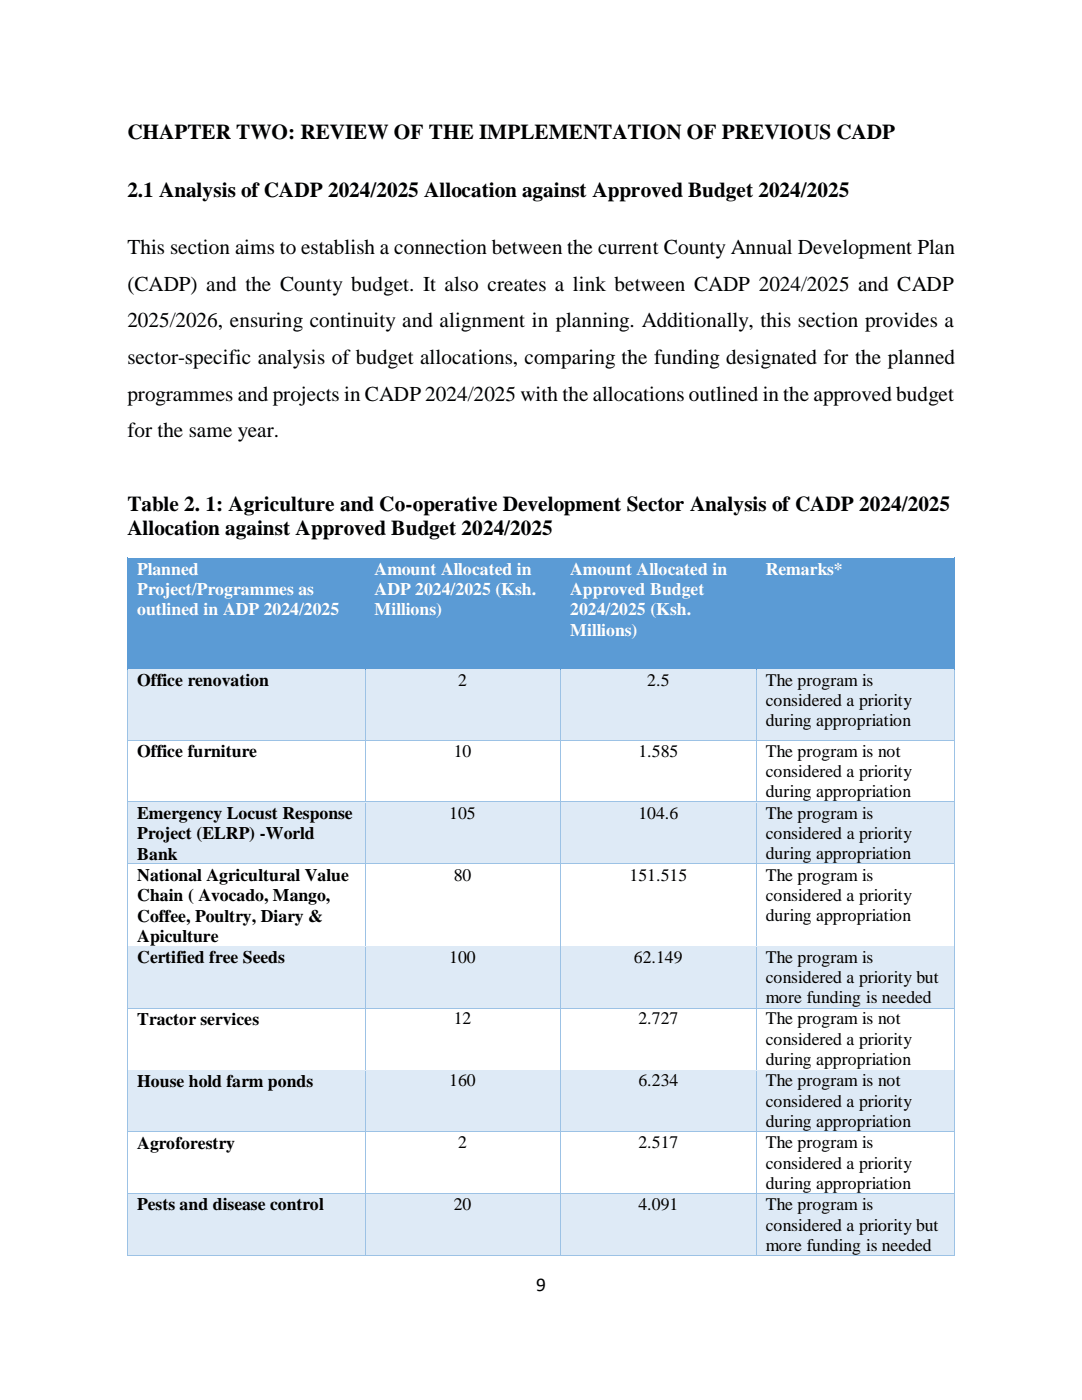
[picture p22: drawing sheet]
<svg xmlns="http://www.w3.org/2000/svg" width="216mm" height="279mm" viewBox="0 0 216 279" stroke-linecap="round" stroke-linejoin="round" font-family="sans-serif">
<defs><g id="words">
<g font-size="4.2">
<text x="25.4" y="27.8">CHAPTER TWO: REVIEW OF THE IMPLEMENTATION OF PREVIOUS CADP</text>
<text x="25.4" y="39.3">2.1 Analysis of CADP 2024/2025 Allocation against Approved Budget 2024/2025</text>
<text x="25.4" y="50.7">This section aims to establish a connection between the current County Annual Development Plan</text>
<text x="25.4" y="58.1">(CADP) and the County budget. It also creates a link between CADP 2024/2025 and CADP</text>
<text x="25.4" y="65.4">2025/2026, ensuring continuity and alignment in planning. Additionally, this section provides a</text>
<text x="25.4" y="72.7">sector-specific analysis of budget allocations, comparing the funding designated for the planned</text>
<text x="25.4" y="80">programmes and projects in CADP 2024/2025 with the allocations outlined in the approved budget</text>
<text x="25.4" y="87.3">for the same year.</text>
<text x="25.4" y="101.9">Table 2. 1: Agriculture and Co-operative Development Sector Analysis of CADP 2024/2025</text>
<text x="25.4" y="106.8">Allocation against Approved Budget 2024/2025</text>
</g>
<text font-size="3.9" x="107" y="257.7">9</text>
<g font-size="3.5" fill="#fff">
<text x="27.4" y="114.7">Planned</text>
<text x="27.4" y="118.8">Project/Programmes as</text>
<text x="74.7" y="114.7">Amount Allocated in</text>
<text x="74.7" y="118.8">ADP 2024/2025 (Ksh.</text>
<text x="113.8" y="114.7">Amount Allocated in</text>
<text x="113.8" y="118.8">Approved Budget</text>
<text x="152.8" y="114.7">Remarks*</text>
<text x="27.4" y="122.8">outlined in ADP 2024/2025</text>
<text x="74.7" y="122.8">Millions)</text>
<text x="113.8" y="122.8">2024/2025 (Ksh.</text>
<text x="113.8" y="126.9">Millions)</text>
</g>
<g font-size="3.5">
<text x="27.4" y="136.9">Office renovation</text>
<text x="91.4" y="136.8">2</text>
<text x="129.2" y="136.8">2.5</text>
<text x="152.8" y="136.8">The program is</text>
<text x="152.8" y="140.9">considered a priority</text>
<text x="152.8" y="145">during appropriation</text>
<text x="27.4" y="151.1">Office furniture</text>
<text x="90.5" y="151">10</text>
<text x="127.4" y="151">1.585</text>
<text x="152.8" y="151">The program is not</text>
<text x="152.8" y="155">considered a priority</text>
<text x="152.8" y="159.1">during appropriation</text>
<text x="27.4" y="163.4">Emergency Locust Response</text>
<text x="27.4" y="167.5">Project (ELRP) -World</text>
<text x="89.6" y="163.4">105</text>
<text x="127.4" y="163.4">104.6</text>
<text x="152.8" y="163.4">The program is</text>
<text x="152.8" y="167.4">considered a priority</text>
<text x="27.4" y="171.6">Bank</text>
<text x="152.8" y="171.5">during appropriation</text>
<text x="27.4" y="175.8">National Agricultural Value</text>
<text x="27.4" y="179.8">Chain ( Avocado, Mango,</text>
<text x="90.5" y="175.7">80</text>
<text x="125.6" y="175.7">151.515</text>
<text x="152.8" y="175.7">The program is</text>
<text x="152.8" y="179.7">considered a priority</text>
<text x="27.4" y="183.9">Coffee, Poultry, Diary &amp;</text>
<text x="152.8" y="183.8">during appropriation</text>
<text x="27.4" y="187.9">Apiculture</text>
<text x="27.4" y="192.2">Certified free Seeds</text>
<text x="89.6" y="192.1">100</text>
<text x="126.5" y="192.1">62.149</text>
<text x="152.8" y="192.1">The program is</text>
<text x="152.8" y="196.2">considered a priority but</text>
<text x="152.8" y="200.2">more funding is needed</text>
<text x="27.4" y="204.5">Tractor services</text>
<text x="90.5" y="204.5">12</text>
<text x="127.4" y="204.5">2.727</text>
<text x="152.8" y="204.5">The program is not</text>
<text x="152.8" y="208.5">considered a priority</text>
<text x="152.8" y="212.6">during appropriation</text>
<text x="27.4" y="216.9">House hold farm ponds</text>
<text x="89.6" y="216.8">160</text>
<text x="127.4" y="216.8">6.234</text>
<text x="152.8" y="216.8">The program is not</text>
<text x="152.8" y="220.9">considered a priority</text>
<text x="152.8" y="224.9">during appropriation</text>
<text x="27.4" y="229.2">Agroforestry</text>
<text x="91.4" y="229.1">2</text>
<text x="127.4" y="229.1">2.517</text>
<text x="152.8" y="229.1">The program is</text>
<text x="152.8" y="233.2">considered a priority</text>
<text x="152.8" y="237.3">during appropriation</text>
<text x="27.4" y="241.6">Pests and disease control</text>
<text x="90.5" y="241.5">20</text>
<text x="127.4" y="241.5">4.091</text>
<text x="152.8" y="241.5">The program is</text>
<text x="152.8" y="245.6">considered a priority but</text>
<text x="152.8" y="249.6">more funding is needed</text>
</g>
</g></defs>
<g fill="#5b9bd5">
<path d="M25.6 111.4h1.8v12.2h-1.8z" fill-rule="evenodd"/>
<path d="M70.9 111.4h1.9v12.2h-1.9z" fill-rule="evenodd"/>
<path d="M25.6 123.6h47.2v9.9h-47.2z" fill-rule="evenodd"/>
<path d="M27.4 111.4h43.5v4.1h-43.5z" fill-rule="evenodd"/>
<path d="M27.4 115.5h43.5v4h-43.5z" fill-rule="evenodd"/>
<path d="M27.4 119.5h43.5v4.1h-43.5z" fill-rule="evenodd"/>
<path d="M72.8 111.4h1.9v12.2h-1.9z" fill-rule="evenodd"/>
<path d="M110 111.4h1.9v12.2h-1.9z" fill-rule="evenodd"/>
<path d="M72.8 123.6h39.1v9.9h-39.1z" fill-rule="evenodd"/>
<path d="M74.7 111.4h35.3v4.1h-35.3z" fill-rule="evenodd"/>
<path d="M74.7 115.5h35.3v4h-35.3z" fill-rule="evenodd"/>
<path d="M74.7 119.5h35.3v4.1h-35.3z" fill-rule="evenodd"/>
<path d="M111.9 111.4h1.9v16.3h-1.9z" fill-rule="evenodd"/>
<path d="M149 111.4h1.9v16.3h-1.9z" fill-rule="evenodd"/>
<path d="M111.9 127.7h39v5.8h-39z" fill-rule="evenodd"/>
<path d="M113.8 111.4h35.2v4.1h-35.2z" fill-rule="evenodd"/>
<path d="M113.8 115.5h35.2v4h-35.2z" fill-rule="evenodd"/>
<path d="M113.8 119.5h35.2v4.1h-35.2z" fill-rule="evenodd"/>
<path d="M113.8 123.6h35.2v4.1h-35.2z" fill-rule="evenodd"/>
<path d="M150.9 111.4h1.9v4.1h-1.9z" fill-rule="evenodd"/>
<path d="M188.6 111.4h1.8v4.1h-1.8z" fill-rule="evenodd"/>
<path d="M150.9 115.5h39.5v18h-39.5z" fill-rule="evenodd"/>
<path d="M152.8 111.4h35.8v4.1h-35.8z" fill-rule="evenodd"/>
<path d="M25.4 111.3h.1v.2h-.1z" fill-rule="evenodd"/>
<path d="M25.4 111.3h.1v.1h-.1z" fill-rule="evenodd"/>
</g>
<path d="M25.5 111.4h47.3M25.5 111.5h47.3" fill="none" stroke="#5b9bd5" stroke-width=".2"/>
<g fill="#5b9bd5">
<path d="M72.8 111.4l.2 .1z" fill-rule="evenodd"/>
<path d="M72.8 111.3h.2v.1h-.2z" fill-rule="evenodd"/>
</g>
<path d="M73 111.4h38.9M73 111.5h38.9" fill="none" stroke="#5b9bd5" stroke-width=".2"/>
<g fill="#5b9bd5">
<path d="M111.9 111.4l.1 .1z" fill-rule="evenodd"/>
<path d="M111.9 111.3h.1v.1h-.1z" fill-rule="evenodd"/>
</g>
<path d="M112 111.4h38.9M112 111.5h38.9" fill="none" stroke="#5b9bd5" stroke-width=".2"/>
<g fill="#5b9bd5">
<path d="M150.9 111.4l.1 .1z" fill-rule="evenodd"/>
<path d="M150.9 111.3h.1v.1h-.1z" fill-rule="evenodd"/>
</g>
<path d="M151 111.4h39.4M151 111.5h39.4" fill="none" stroke="#5b9bd5" stroke-width=".2"/>
<g fill="#5b9bd5">
<path d="M190.4 111.3h.2v.2h-.2z" fill-rule="evenodd"/>
<path d="M190.4 111.3h.2v.1h-.2z" fill-rule="evenodd"/>
</g>
<path d="M25.5 111.5v22M190.5 111.5v22" fill="none" stroke="#5b9bd5" stroke-width=".2"/>
<g fill="#deeaf6">
<path d="M25.6 133.7h1.8v4h-1.8z" fill-rule="evenodd"/>
<path d="M70.9 133.7h1.9v4h-1.9z" fill-rule="evenodd"/>
<path d="M25.6 137.7h47.2v9.9h-47.2z" fill-rule="evenodd"/>
<path d="M27.4 133.7h43.5v4h-43.5z" fill-rule="evenodd"/>
<path d="M72.9 133.7h1.8v8.1h-1.8z" fill-rule="evenodd"/>
<path d="M110 133.7h1.7v8.1h-1.7z" fill-rule="evenodd"/>
<path d="M72.9 141.8h38.8v5.8h-38.8z" fill-rule="evenodd"/>
<path d="M74.7 133.7h35.3v4h-35.3z" fill-rule="evenodd"/>
<path d="M74.7 137.7h35.3v4.1h-35.3z" fill-rule="evenodd"/>
<path d="M111.9 133.7h1.9v4h-1.9z" fill-rule="evenodd"/>
<path d="M149 133.7h1.8v4h-1.8z" fill-rule="evenodd"/>
<path d="M111.9 137.7h38.9v9.9h-38.9z" fill-rule="evenodd"/>
<path d="M113.8 133.7h35.2v4h-35.2z" fill-rule="evenodd"/>
<path d="M151 133.7h1.8v12.1h-1.8z" fill-rule="evenodd"/>
<path d="M188.6 133.7h1.8v12.1h-1.8z" fill-rule="evenodd"/>
<path d="M151 145.8h39.4v1.8h-39.4z" fill-rule="evenodd"/>
<path d="M152.8 133.7h35.8v4h-35.8z" fill-rule="evenodd"/>
<path d="M152.8 137.7h35.8v4.1h-35.8z" fill-rule="evenodd"/>
<path d="M152.8 141.8h35.8v4h-35.8z" fill-rule="evenodd"/>
</g>
<path d="M25.4 133.5h.1v.2h-.1z" fill-rule="evenodd" fill="#5b9bd5"/>
<path d="M25.5 133.5h47.3" fill="none" stroke="#5b9bd5" stroke-width=".2"/>
<path d="M25.5 133.6h47.3" fill="none" stroke="#deeaf6" stroke-width=".2"/>
<path d="M72.8 133.6l.1 .1z" fill-rule="evenodd" fill="#9cc2e5"/>
<path d="M72.8 133.5h.1v.1h-.1z" fill-rule="evenodd" fill="#5b9bd5"/>
<path d="M72.9 133.6l.2 .1z" fill-rule="evenodd" fill="#deeaf6"/>
<path d="M72.9 133.5h.2v.1h-.2z" fill-rule="evenodd" fill="#5b9bd5"/>
<path d="M73.1 133.5h38.7" fill="none" stroke="#5b9bd5" stroke-width=".2"/>
<path d="M73.1 133.6h38.7" fill="none" stroke="#deeaf6" stroke-width=".2"/>
<path d="M111.8 133.6l.1 .1z" fill-rule="evenodd" fill="#9cc2e5"/>
<path d="M111.8 133.5h.1v.1h-.1z" fill-rule="evenodd" fill="#5b9bd5"/>
<path d="M111.9 133.6l.2 .1z" fill-rule="evenodd" fill="#deeaf6"/>
<path d="M111.9 133.5h.2v.1h-.2z" fill-rule="evenodd" fill="#5b9bd5"/>
<path d="M112.1 133.5h38.7" fill="none" stroke="#5b9bd5" stroke-width=".2"/>
<path d="M112.1 133.6h38.7" fill="none" stroke="#deeaf6" stroke-width=".2"/>
<path d="M150.8 133.6l.2 .1z" fill-rule="evenodd" fill="#9cc2e5"/>
<path d="M150.8 133.5h.2v.1h-.2z" fill-rule="evenodd" fill="#5b9bd5"/>
<path d="M151 133.6l.1 .1z" fill-rule="evenodd" fill="#deeaf6"/>
<path d="M151 133.5h.1v.1h-.1z" fill-rule="evenodd" fill="#5b9bd5"/>
<path d="M151.1 133.5h39.3" fill="none" stroke="#5b9bd5" stroke-width=".2"/>
<path d="M151.1 133.6h39.3" fill="none" stroke="#deeaf6" stroke-width=".2"/>
<path d="M190.4 133.5h.2v.2h-.2z" fill-rule="evenodd" fill="#5b9bd5"/>
<path d="M25.5 133.7v13.9M72.8 133.7v13.9M111.9 133.7v13.9M150.9 133.7v13.9M190.5 133.7v13.9" fill="none" stroke="#9cc2e5" stroke-width=".2"/>
<path d="M25.4 147.6h.1v.2h-.1z" fill-rule="evenodd" fill="#9cc2e5"/>
<path d="M25.5 147.7h47.3" fill="none" stroke="#9cc2e5" stroke-width=".2"/>
<path d="M72.8 147.6h.1v.2h-.1z" fill-rule="evenodd" fill="#9cc2e5"/>
<path d="M72.9 147.7h38.9" fill="none" stroke="#9cc2e5" stroke-width=".2"/>
<path d="M111.8 147.6h.1v.2h-.1z" fill-rule="evenodd" fill="#9cc2e5"/>
<path d="M111.9 147.7h38.9" fill="none" stroke="#9cc2e5" stroke-width=".2"/>
<path d="M150.8 147.6h.2v.2h-.2z" fill-rule="evenodd" fill="#9cc2e5"/>
<path d="M151 147.7h39.4" fill="none" stroke="#9cc2e5" stroke-width=".2"/>
<path d="M190.4 147.6h.2v.2h-.2z" fill-rule="evenodd" fill="#9cc2e5"/>
<path d="M25.5 147.8v12.2M72.8 147.8v12.2M111.9 147.8v12.2M150.9 147.8v12.2M190.5 147.8v12.2" fill="none" stroke="#9cc2e5" stroke-width=".2"/>
<g fill="#deeaf6">
<path d="M25.6 160.2h1.8v12.1h-1.8z" fill-rule="evenodd"/>
<path d="M70.9 160.2h1.9v12.1h-1.9z" fill-rule="evenodd"/>
<path d="M27.4 160.2h43.5v4h-43.5z" fill-rule="evenodd"/>
<path d="M27.4 164.2h43.5v4.1h-43.5z" fill-rule="evenodd"/>
<path d="M27.4 168.3h43.5v4h-43.5z" fill-rule="evenodd"/>
<path d="M72.9 160.2h1.8v4h-1.8z" fill-rule="evenodd"/>
<path d="M110 160.2h1.7v4h-1.7z" fill-rule="evenodd"/>
<path d="M72.9 164.2h38.8v8.1h-38.8z" fill-rule="evenodd"/>
<path d="M74.7 160.2h35.3v4h-35.3z" fill-rule="evenodd"/>
<path d="M111.9 160.2h1.9v4h-1.9z" fill-rule="evenodd"/>
<path d="M149 160.2h1.8v4h-1.8z" fill-rule="evenodd"/>
<path d="M111.9 164.2h38.9v8.1h-38.9z" fill-rule="evenodd"/>
<path d="M113.8 160.2h35.2v4h-35.2z" fill-rule="evenodd"/>
<path d="M151 160.2h1.8v12.1h-1.8z" fill-rule="evenodd"/>
<path d="M188.6 160.2h1.8v12.1h-1.8z" fill-rule="evenodd"/>
<path d="M152.8 160.2h35.8v4h-35.8z" fill-rule="evenodd"/>
<path d="M152.8 164.2h35.8v4.1h-35.8z" fill-rule="evenodd"/>
<path d="M152.8 168.3h35.8v4h-35.8z" fill-rule="evenodd"/>
</g>
<path d="M25.4 160h.1v.2h-.1z" fill-rule="evenodd" fill="#9cc2e5"/>
<path d="M25.5 160.1h47.3" fill="none" stroke="#9cc2e5" stroke-width=".2"/>
<path d="M25.5 160.2h47.3" fill="none" stroke="#deeaf6" stroke-width=".2"/>
<path d="M72.8 160h.1v.2h-.1z" fill-rule="evenodd" fill="#9cc2e5"/>
<path d="M72.9 160.1h38.9" fill="none" stroke="#9cc2e5" stroke-width=".2"/>
<path d="M72.9 160.2h38.9" fill="none" stroke="#deeaf6" stroke-width=".2"/>
<path d="M111.8 160h.1v.2h-.1z" fill-rule="evenodd" fill="#9cc2e5"/>
<path d="M111.9 160.1h38.9" fill="none" stroke="#9cc2e5" stroke-width=".2"/>
<path d="M111.9 160.2h38.9" fill="none" stroke="#deeaf6" stroke-width=".2"/>
<path d="M150.8 160h.2v.2h-.2z" fill-rule="evenodd" fill="#9cc2e5"/>
<path d="M151 160.1h39.4" fill="none" stroke="#9cc2e5" stroke-width=".2"/>
<path d="M151 160.2h39.4" fill="none" stroke="#deeaf6" stroke-width=".2"/>
<path d="M190.4 160h.2v.2h-.2z" fill-rule="evenodd" fill="#9cc2e5"/>
<path d="M25.5 160.2v12.1M72.8 160.2v12.1M111.9 160.2v12.1M150.9 160.2v12.1M190.5 160.2v12.1" fill="none" stroke="#9cc2e5" stroke-width=".2"/>
<path d="M25.4 172.3h.1v.3h-.1z" fill-rule="evenodd" fill="#9cc2e5"/>
<path d="M25.5 172.4h47.3" fill="none" stroke="#9cc2e5" stroke-width=".2"/>
<path d="M72.8 172.3h.1v.3h-.1z" fill-rule="evenodd" fill="#9cc2e5"/>
<path d="M72.9 172.4h38.9" fill="none" stroke="#9cc2e5" stroke-width=".2"/>
<path d="M111.8 172.3h.1v.3h-.1z" fill-rule="evenodd" fill="#9cc2e5"/>
<path d="M111.9 172.4h38.9" fill="none" stroke="#9cc2e5" stroke-width=".2"/>
<path d="M150.8 172.3h.2v.3h-.2z" fill-rule="evenodd" fill="#9cc2e5"/>
<path d="M151 172.4h39.4" fill="none" stroke="#9cc2e5" stroke-width=".2"/>
<path d="M190.4 172.3h.2v.3h-.2z" fill-rule="evenodd" fill="#9cc2e5"/>
<path d="M25.5 172.6v16.2M72.8 172.6v16.2M111.9 172.6v16.2M150.9 172.6v16.2M190.5 172.6v16.2" fill="none" stroke="#9cc2e5" stroke-width=".2"/>
<g fill="#deeaf6">
<path d="M25.6 188.9h1.8v4.1h-1.8z" fill-rule="evenodd"/>
<path d="M70.9 188.9h1.9v4.1h-1.9z" fill-rule="evenodd"/>
<path d="M25.6 193h47.2v8.1h-47.2z" fill-rule="evenodd"/>
<path d="M27.4 188.9h43.5v4.1h-43.5z" fill-rule="evenodd"/>
<path d="M72.9 188.9h1.8v4.1h-1.8z" fill-rule="evenodd"/>
<path d="M110 188.9h1.7v4.1h-1.7z" fill-rule="evenodd"/>
<path d="M72.9 193h38.8v8.1h-38.8z" fill-rule="evenodd"/>
<path d="M74.7 188.9h35.3v4.1h-35.3z" fill-rule="evenodd"/>
<path d="M111.9 188.9h1.9v8.1h-1.9z" fill-rule="evenodd"/>
<path d="M149 188.9h1.8v8.1h-1.8z" fill-rule="evenodd"/>
<path d="M111.9 197h38.9v4.1h-38.9z" fill-rule="evenodd"/>
<path d="M113.8 188.9h35.2v4.1h-35.2z" fill-rule="evenodd"/>
<path d="M113.8 193h35.2v4h-35.2z" fill-rule="evenodd"/>
<path d="M151 188.9h1.8v12.2h-1.8z" fill-rule="evenodd"/>
<path d="M188.6 188.9h1.8v12.2h-1.8z" fill-rule="evenodd"/>
<path d="M152.8 188.9h35.8v4.1h-35.8z" fill-rule="evenodd"/>
<path d="M152.8 193h35.8v4h-35.8z" fill-rule="evenodd"/>
<path d="M152.8 197h35.8v4.1h-35.8z" fill-rule="evenodd"/>
</g>
<path d="M25.4 188.8h.1v.2h-.1z" fill-rule="evenodd" fill="#9cc2e5"/>
<path d="M25.5 188.9h47.3" fill="none" stroke="#9cc2e5" stroke-width=".2"/>
<path d="M25.5 189h47.3" fill="none" stroke="#deeaf6" stroke-width=".2"/>
<path d="M72.8 188.8h.1v.2h-.1z" fill-rule="evenodd" fill="#9cc2e5"/>
<path d="M72.9 188.9h38.9" fill="none" stroke="#9cc2e5" stroke-width=".2"/>
<path d="M72.9 189h38.9" fill="none" stroke="#deeaf6" stroke-width=".2"/>
<path d="M111.8 188.8h.1v.2h-.1z" fill-rule="evenodd" fill="#9cc2e5"/>
<path d="M111.9 188.9h38.9" fill="none" stroke="#9cc2e5" stroke-width=".2"/>
<path d="M111.9 189h38.9" fill="none" stroke="#deeaf6" stroke-width=".2"/>
<path d="M150.8 188.8h.2v.2h-.2z" fill-rule="evenodd" fill="#9cc2e5"/>
<path d="M151 188.9h39.4" fill="none" stroke="#9cc2e5" stroke-width=".2"/>
<path d="M151 189h39.4" fill="none" stroke="#deeaf6" stroke-width=".2"/>
<path d="M190.4 188.8h.2v.2h-.2z" fill-rule="evenodd" fill="#9cc2e5"/>
<path d="M25.5 189v12.1M72.8 189v12.1M111.9 189v12.1M150.9 189v12.1M190.5 189v12.1" fill="none" stroke="#9cc2e5" stroke-width=".2"/>
<path d="M25.4 201.1h.1v.2h-.1z" fill-rule="evenodd" fill="#9cc2e5"/>
<path d="M25.5 201.2h47.3" fill="none" stroke="#9cc2e5" stroke-width=".2"/>
<path d="M72.8 201.1h.1v.2h-.1z" fill-rule="evenodd" fill="#9cc2e5"/>
<path d="M72.9 201.2h38.9" fill="none" stroke="#9cc2e5" stroke-width=".2"/>
<path d="M111.8 201.1h.1v.2h-.1z" fill-rule="evenodd" fill="#9cc2e5"/>
<path d="M111.9 201.2h38.9" fill="none" stroke="#9cc2e5" stroke-width=".2"/>
<path d="M150.8 201.1h.2v.2h-.2z" fill-rule="evenodd" fill="#9cc2e5"/>
<path d="M151 201.2h39.4" fill="none" stroke="#9cc2e5" stroke-width=".2"/>
<path d="M190.4 201.1h.2v.2h-.2z" fill-rule="evenodd" fill="#9cc2e5"/>
<path d="M25.5 201.3v12.2M72.8 201.3v12.2M111.9 201.3v12.2M150.9 201.3v12.2M190.5 201.3v12.2" fill="none" stroke="#9cc2e5" stroke-width=".2"/>
<g fill="#deeaf6">
<path d="M25.6 213.6h1.8v4.1h-1.8z" fill-rule="evenodd"/>
<path d="M70.9 213.6h1.9v4.1h-1.9z" fill-rule="evenodd"/>
<path d="M25.6 217.7h47.2v8.1h-47.2z" fill-rule="evenodd"/>
<path d="M27.4 213.6h43.5v4.1h-43.5z" fill-rule="evenodd"/>
<path d="M72.9 213.6h1.8v4.1h-1.8z" fill-rule="evenodd"/>
<path d="M110 213.6h1.7v4.1h-1.7z" fill-rule="evenodd"/>
<path d="M72.9 217.7h38.8v8.1h-38.8z" fill-rule="evenodd"/>
<path d="M74.7 213.6h35.3v4.1h-35.3z" fill-rule="evenodd"/>
<path d="M111.9 213.6h1.9v8.1h-1.9z" fill-rule="evenodd"/>
<path d="M149 213.6h1.8v8.1h-1.8z" fill-rule="evenodd"/>
<path d="M111.9 221.7h38.9v4.1h-38.9z" fill-rule="evenodd"/>
<path d="M113.8 213.6h35.2v4.1h-35.2z" fill-rule="evenodd"/>
<path d="M113.8 217.7h35.2v4h-35.2z" fill-rule="evenodd"/>
<path d="M151 213.6h1.8v12.2h-1.8z" fill-rule="evenodd"/>
<path d="M188.6 213.6h1.8v12.2h-1.8z" fill-rule="evenodd"/>
<path d="M152.8 213.6h35.8v4.1h-35.8z" fill-rule="evenodd"/>
<path d="M152.8 217.7h35.8v4h-35.8z" fill-rule="evenodd"/>
<path d="M152.8 221.7h35.8v4.1h-35.8z" fill-rule="evenodd"/>
</g>
<path d="M25.4 213.5h.1v.2h-.1z" fill-rule="evenodd" fill="#9cc2e5"/>
<path d="M25.5 213.6h47.3" fill="none" stroke="#9cc2e5" stroke-width=".2"/>
<path d="M25.5 213.7h47.3" fill="none" stroke="#deeaf6" stroke-width=".2"/>
<path d="M72.8 213.5h.1v.2h-.1z" fill-rule="evenodd" fill="#9cc2e5"/>
<path d="M72.9 213.6h38.9" fill="none" stroke="#9cc2e5" stroke-width=".2"/>
<path d="M72.9 213.7h38.9" fill="none" stroke="#deeaf6" stroke-width=".2"/>
<path d="M111.8 213.5h.1v.2h-.1z" fill-rule="evenodd" fill="#9cc2e5"/>
<path d="M111.9 213.6h38.9" fill="none" stroke="#9cc2e5" stroke-width=".2"/>
<path d="M111.9 213.7h38.9" fill="none" stroke="#deeaf6" stroke-width=".2"/>
<path d="M150.8 213.5h.2v.2h-.2z" fill-rule="evenodd" fill="#9cc2e5"/>
<path d="M151 213.6h39.4" fill="none" stroke="#9cc2e5" stroke-width=".2"/>
<path d="M151 213.7h39.4" fill="none" stroke="#deeaf6" stroke-width=".2"/>
<path d="M190.4 213.5h.2v.2h-.2z" fill-rule="evenodd" fill="#9cc2e5"/>
<path d="M25.5 213.7v12.1M72.8 213.7v12.1M111.9 213.7v12.1M150.9 213.7v12.1M190.5 213.7v12.1" fill="none" stroke="#9cc2e5" stroke-width=".2"/>
<path d="M25.4 225.8h.1v.2h-.1z" fill-rule="evenodd" fill="#9cc2e5"/>
<path d="M25.5 225.9h47.3" fill="none" stroke="#9cc2e5" stroke-width=".2"/>
<path d="M72.8 225.8h.1v.2h-.1z" fill-rule="evenodd" fill="#9cc2e5"/>
<path d="M72.9 225.9h38.9" fill="none" stroke="#9cc2e5" stroke-width=".2"/>
<path d="M111.8 225.8h.1v.2h-.1z" fill-rule="evenodd" fill="#9cc2e5"/>
<path d="M111.9 225.9h38.9" fill="none" stroke="#9cc2e5" stroke-width=".2"/>
<path d="M150.8 225.8h.2v.2h-.2z" fill-rule="evenodd" fill="#9cc2e5"/>
<path d="M151 225.9h39.4" fill="none" stroke="#9cc2e5" stroke-width=".2"/>
<path d="M190.4 225.8h.2v.2h-.2z" fill-rule="evenodd" fill="#9cc2e5"/>
<path d="M25.5 226v12.2M72.8 226v12.2M111.9 226v12.2M150.9 226v12.2M190.5 226v12.2" fill="none" stroke="#9cc2e5" stroke-width=".2"/>
<g fill="#deeaf6">
<path d="M25.6 238.3h1.8v4.1h-1.8z" fill-rule="evenodd"/>
<path d="M70.9 238.3h1.9v4.1h-1.9z" fill-rule="evenodd"/>
<path d="M25.6 242.4h47.2v8.1h-47.2z" fill-rule="evenodd"/>
<path d="M27.4 238.3h43.5v4.1h-43.5z" fill-rule="evenodd"/>
<path d="M72.9 238.3h1.8v4.1h-1.8z" fill-rule="evenodd"/>
<path d="M110 238.3h1.7v4.1h-1.7z" fill-rule="evenodd"/>
<path d="M72.9 242.4h38.8v8.1h-38.8z" fill-rule="evenodd"/>
<path d="M74.7 238.3h35.3v4.1h-35.3z" fill-rule="evenodd"/>
<path d="M111.9 238.3h1.9v8.1h-1.9z" fill-rule="evenodd"/>
<path d="M149 238.3h1.8v8.1h-1.8z" fill-rule="evenodd"/>
<path d="M111.9 246.4h38.9v4.1h-38.9z" fill-rule="evenodd"/>
<path d="M113.8 238.3h35.2v4.1h-35.2z" fill-rule="evenodd"/>
<path d="M113.8 242.4h35.2v4h-35.2z" fill-rule="evenodd"/>
<path d="M151 238.3h1.8v12.2h-1.8z" fill-rule="evenodd"/>
<path d="M188.6 238.3h1.8v12.2h-1.8z" fill-rule="evenodd"/>
<path d="M152.8 238.3h35.8v4.1h-35.8z" fill-rule="evenodd"/>
<path d="M152.8 242.4h35.8v4h-35.8z" fill-rule="evenodd"/>
<path d="M152.8 246.4h35.8v4.1h-35.8z" fill-rule="evenodd"/>
</g>
<path d="M25.4 238.2h.1v.2h-.1z" fill-rule="evenodd" fill="#9cc2e5"/>
<path d="M25.5 238.2h47.3" fill="none" stroke="#9cc2e5" stroke-width=".2"/>
<path d="M25.5 238.4h47.3" fill="none" stroke="#deeaf6" stroke-width=".2"/>
<path d="M72.8 238.2h.1v.2h-.1z" fill-rule="evenodd" fill="#9cc2e5"/>
<path d="M72.9 238.2h38.9" fill="none" stroke="#9cc2e5" stroke-width=".2"/>
<path d="M72.9 238.4h38.9" fill="none" stroke="#deeaf6" stroke-width=".2"/>
<path d="M111.8 238.2h.1v.2h-.1z" fill-rule="evenodd" fill="#9cc2e5"/>
<path d="M111.9 238.2h38.9" fill="none" stroke="#9cc2e5" stroke-width=".2"/>
<path d="M111.9 238.4h38.9" fill="none" stroke="#deeaf6" stroke-width=".2"/>
<path d="M150.8 238.2h.2v.2h-.2z" fill-rule="evenodd" fill="#9cc2e5"/>
<path d="M151 238.2h39.4" fill="none" stroke="#9cc2e5" stroke-width=".2"/>
<path d="M151 238.4h39.4" fill="none" stroke="#deeaf6" stroke-width=".2"/>
<path d="M190.4 238.2h.2v.2h-.2z" fill-rule="evenodd" fill="#9cc2e5"/>
<path d="M25.5 238.4v12.1" fill="none" stroke="#9cc2e5" stroke-width=".2"/>
<g fill="#9cc2e5">
<path d="M25.4 250.5h.1v.2h-.1z" fill-rule="evenodd"/>
<path d="M25.4 250.5h.1v.2h-.1z" fill-rule="evenodd"/>
</g>
<path d="M72.8 238.4v12.1M25.5 250.6h47.3" fill="none" stroke="#9cc2e5" stroke-width=".2"/>
<path d="M72.8 250.5h.1v.2h-.1z" fill-rule="evenodd" fill="#9cc2e5"/>
<path d="M111.9 238.4v12.1M72.9 250.6h38.9" fill="none" stroke="#9cc2e5" stroke-width=".2"/>
<path d="M111.8 250.5h.1v.2h-.1z" fill-rule="evenodd" fill="#9cc2e5"/>
<path d="M150.9 238.4v12.1M111.9 250.6h38.9" fill="none" stroke="#9cc2e5" stroke-width=".2"/>
<path d="M150.8 250.5h.2v.2h-.2z" fill-rule="evenodd" fill="#9cc2e5"/>
<path d="M190.5 238.4v12.1M151 250.6h39.4" fill="none" stroke="#9cc2e5" stroke-width=".2"/>
<g fill="#9cc2e5">
<path d="M190.4 250.5h.2v.2h-.2z" fill-rule="evenodd"/>
<path d="M190.4 250.5h.2v.2h-.2z" fill-rule="evenodd"/>
</g>
<use href="#words"/>
</svg>
